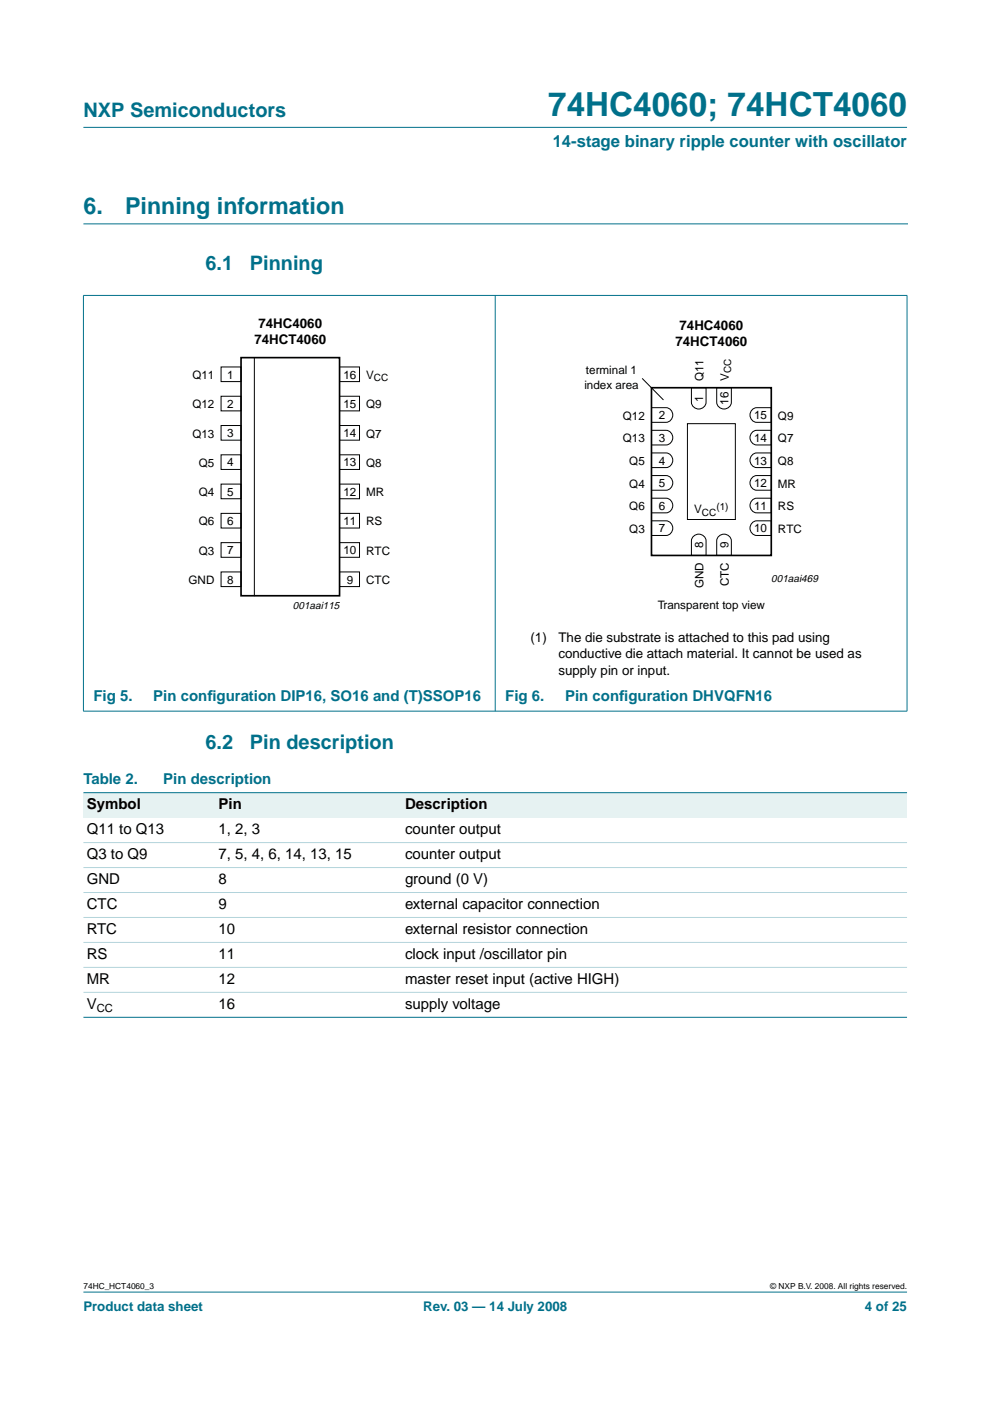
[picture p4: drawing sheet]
<svg xmlns="http://www.w3.org/2000/svg" width="210mm" height="297mm" viewBox="0 0 210 297" stroke-linecap="round" stroke-linejoin="round" font-family="sans-serif">
<defs><g id="words">
<text font-size="7.1" fill="#00708a" x="116.2" y="24.7">74HC4060; 74HCT4060</text>
<g font-size="4.9" fill="#00708a">
<text x="17.7" y="45.5">6.</text>
<text x="26.5" y="45.5">Pinning information</text>
</g>
<g font-size="4.2" fill="#00708a">
<text x="17.7" y="24.9">NXP Semiconductors</text>
<text x="43.6" y="57.3">6.1</text>
<text x="53" y="57.3">Pinning</text>
<text x="43.6" y="158.9">6.2</text>
<text x="53" y="158.9">Pin description</text>
</g>
<text font-size="3.5" fill="#00708a" x="117.2" y="31.1">14-stage binary ripple counter with oscillator</text>
<g font-size="3.2" fill="#00708a">
<text x="19.8" y="148.7">Fig 5.</text>
<text x="32.5" y="148.7">Pin conf</text>
<text x="44" y="148.7">iguration DIP16, SO16 and (T)SSOP16</text>
<text x="107.1" y="148.7">Fig 6.</text>
<text x="119.8" y="148.7">Pin conf</text>
<text x="131.3" y="148.7">iguration DHVQFN16</text>
<text x="17.7" y="166.3">Table 2.</text>
<text x="34.6" y="166.3">Pin description</text>
</g>
<g font-size="3.2">
<text x="18.4" y="171.6">Symbol</text>
<text x="46.3" y="171.6">Pin</text>
<text x="85.9" y="171.6">Description</text>
<text x="18.4" y="176.9">Q11 to Q13</text>
<text x="46.3" y="176.9">1, 2, 3</text>
<text x="85.9" y="176.9">counter output</text>
<text x="18.4" y="182.2">Q3 to Q9</text>
<text x="46.3" y="182.2">7, 5, 4, 6, 14, 13, 15</text>
<text x="85.9" y="182.2">counter output</text>
<text x="18.4" y="187.5">GND</text>
<text x="46.3" y="187.5">8</text>
<text x="85.9" y="187.5">ground (0 V)</text>
<text x="18.4" y="192.8">CTC</text>
<text x="46.3" y="192.8">9</text>
<text x="85.9" y="192.8">external capacitor connection</text>
<text x="18.4" y="198">RTC</text>
<text x="18.4" y="203.3">RS</text>
<text x="46.3" y="198">10</text>
<text x="46.3" y="203.3">11</text>
<text x="85.9" y="198">external resistor connection</text>
<text x="85.9" y="203.3">clock input /oscillator pin</text>
<text x="18.4" y="208.6">MR</text>
<text x="46.3" y="208.6">12</text>
<text x="85.9" y="208.6">master reset input (active HIGH)</text>
<text x="18.4" y="213.9">V</text>
<text x="46.3" y="213.9">16</text>
<text x="85.9" y="213.9">supply voltage</text>
</g>
<g font-size="2.8">
<text x="54.8" y="69.6">74HC4060</text>
<text x="144.1" y="70.1">74HC4060</text>
<text x="53.9" y="72.9">74HCT4060</text>
<text x="143.2" y="73.4">74HCT4060</text>
<text x="112.5" y="136.1">(1)</text>
<text x="118.4" y="136.1">The die substrate is attached to this pad using</text>
<text x="118.4" y="139.6">conductive die attach material. It cannot be used as</text>
<text x="118.4" y="143.1">supply pin or input.</text>
</g>
<g font-size="2.8" fill="#00708a">
<text x="17.7" y="278">Product data sheet</text>
<text x="89.7" y="278">Rev. 03 — 14 July 2008</text>
<text x="183.4" y="278">4 of 25</text>
</g>
<g font-size="2.5">
<text x="40.8" y="80.3">Q11</text>
<text x="48.2" y="80.3">1</text>
<text x="72.8" y="80.3">16</text>
<text x="77.6" y="80.3">V</text>
<text x="123.9" y="82.4">index area</text>
<text x="124.2" y="79.4">terminal 1</text>
<text x="149.1" y="80.8" transform="rotate(-90 149.1 80.8)">Q11</text>
<text x="154.5" y="80.8" transform="rotate(-90 154.5 80.8)">V</text>
<text x="40.8" y="86.6">Q12</text>
<text x="48.2" y="86.5">2</text>
<text x="72.8" y="86.5">15</text>
<text x="77.6" y="86.6">Q9</text>
<text x="132.1" y="89">Q12</text>
<text x="139.7" y="88.9">2</text>
<text x="149.1" y="85.1" transform="rotate(-90 149.1 85.1)">1</text>
<text x="154.4" y="85.8" transform="rotate(-90 154.4 85.8)">16</text>
<text x="159.9" y="88.9">15</text>
<text x="164.9" y="89">Q9</text>
<text x="40.8" y="92.8">Q13</text>
<text x="48.2" y="92.7">3</text>
<text x="72.8" y="92.7">14</text>
<text x="77.6" y="92.8">Q7</text>
<text x="132.1" y="93.8">Q13</text>
<text x="139.7" y="93.7">3</text>
<text x="159.9" y="93.7">14</text>
<text x="164.9" y="93.8">Q7</text>
<text x="42.2" y="99">Q5</text>
<text x="48.2" y="98.9">4</text>
<text x="72.8" y="98.9">13</text>
<text x="77.6" y="99">Q8</text>
<text x="133.4" y="98.6">Q5</text>
<text x="139.7" y="98.5">4</text>
<text x="159.9" y="98.5">13</text>
<text x="164.9" y="98.6">Q8</text>
<text x="42.2" y="105.2">Q4</text>
<text x="48.2" y="105.1">5</text>
<text x="72.8" y="105.1">12</text>
<text x="77.6" y="105.2">MR</text>
<text x="133.4" y="103.4">Q4</text>
<text x="139.7" y="103.3">5</text>
<text x="159.9" y="103.3">12</text>
<text x="164.9" y="103.4">MR</text>
<text x="42.2" y="111.4">Q6</text>
<text x="48.2" y="111.3">6</text>
<text x="72.8" y="111.3">11</text>
<text x="77.6" y="111.4">RS</text>
<text x="133.4" y="113">Q3</text>
<text x="133.4" y="108.2">Q6</text>
<text x="139.7" y="112.9">7</text>
<text x="139.7" y="108.1">6</text>
<text x="147.2" y="108.9">V</text>
<text x="159.9" y="112.9">10</text>
<text x="159.9" y="108.1">11</text>
<text x="164.9" y="113">RTC</text>
<text x="164.9" y="108.2">RS</text>
<text x="42.2" y="117.6">Q3</text>
<text x="48.2" y="117.5">7</text>
<text x="72.8" y="117.5">10</text>
<text x="77.6" y="117.6">RTC</text>
<text x="149.1" y="116.2" transform="rotate(-90 149.1 116.2)">8</text>
<text x="154.4" y="116.2" transform="rotate(-90 154.4 116.2)">9</text>
<text x="40" y="123.8">GND</text>
<text x="48.2" y="123.7">8</text>
<text x="73.6" y="123.7">9</text>
<text x="77.6" y="123.8">CTC</text>
<text x="149.1" y="124.7" transform="rotate(-90 149.1 124.7)">GND</text>
<text x="154.5" y="124.3" transform="rotate(-90 154.5 124.3)">CTC</text>
<text x="139.5" y="129.1">Transparent top view</text>
</g>
<text font-size="2.4" x="20.5" y="214.5">CC</text>
<g font-size="2.2">
<text x="163.5" y="123.4">001aai469</text>
<text x="62.1" y="129.1">001aai115</text>
</g>
<g font-size="2.1">
<text x="79.3" y="80.8">CC</text>
<text x="155" y="79.1" transform="rotate(-90 155 79.1)">CC</text>
<text x="148.8" y="109.4">CC</text>
<text x="151.9" y="108.1">(1)</text>
</g>
<g font-size="1.8">
<text x="17.7" y="273.4">74HC_HCT4060_3</text>
<text x="163.3" y="273.4">© NXP B.V. 2008. All rights reserved.</text>
</g>
</g></defs>
<g fill="#00708a" stroke="#00708a" stroke-width=".21">
<path d="M17.7 273.9h174.6z"/>
<path d="M17.7 27h174.6z"/>
<path d="M17.7 62.7v88z"/>
<path d="M105 62.6v88.2z"/>
<path d="M192.3 62.7v88z"/>
<path d="M17.6 62.6h174.8z"/>
<path d="M17.6 150.8h174.8z"/>
</g>
<path d="M17.7 47.5h174.7" fill="none" stroke="#00708a" stroke-width=".21"/>
<g fill="none" stroke="#000" stroke-width=".21">
<path d="M46.9 77.8h4.2v3.1h-4.2zM53.9 75.8v50.6M72 77.8h4.2v3.1h-4.2zM46.9 84h4.2v3.1h-4.2zM46.9 90.2h4.2v3.1h-4.2zM46.9 96.4h4.2v3.1h-4.2zM72 90.2h4.2v3.1h-4.2zM72 96.4h4.2v3.1h-4.2zM72 84h4.2v3.1h-4.2zM136.2 80.2l4.5 4.6M138.1 96h3.1a1.56 1.56 0 0 1 1.4 1.6 1.56 1.56 0 0 1-1.4 1.5h-3.1zM138.1 91.2h3.1a1.56 1.56 0 0 1 1.4 1.6 1.56 1.56 0 0 1-1.4 1.5h-3.1z"/>
<path d="M138.1 86.4h3.1a1.56 1.56 0 0 1 1.4 1.6 1.56 1.56 0 0 1-1.4 1.5h-3.1zM145.8 89.8h10.1v20.3h-10.1zM146.6 82.2h3.1v3.1a1.56 1.56 0 0 1-1.6 1.4 1.56 1.56 0 0 1-1.5-1.4zM152 82.2h3.1v3.1a1.56 1.56 0 0 1-1.6 1.4 1.56 1.56 0 0 1-1.5-1.4zM159.6 96.4l.8-.4h3.1v3.1h-3.1a1.57 1.57 0 0 1-1.3-1.1 1.57 1.57 0 0 1 .5-1.6zM159.6 91.6l.8-.4h3.1v3.1h-3.1a1.57 1.57 0 0 1-1.3-1.1 1.57 1.57 0 0 1 .5-1.6zM159.6 86.8l.8-.4h3.1v3.1h-3.1a1.57 1.57 0 0 1-1.3-1.1 1.57 1.57 0 0 1 .5-1.6zM46.9 102.6h4.2v3.1h-4.2zM46.9 108.8h4.2v3.2h-4.2zM46.9 115.1h4.2v3.1h-4.2zM72 115.1h4.2v3.1h-4.2zM72 102.6h4.2v3.1h-4.2z"/>
<path d="M72 108.8h4.2v3.2h-4.2zM138.1 110.4h3.1a1.56 1.56 0 0 1 1.4 1.6 1.56 1.56 0 0 1-1.4 1.5h-3.1zM138.1 105.6h3.1a1.56 1.56 0 0 1 1.4 1.6 1.56 1.56 0 0 1-1.4 1.5h-3.1zM138.1 100.8h3.1a1.56 1.56 0 0 1 1.4 1.6 1.56 1.56 0 0 1-1.4 1.5h-3.1zM146.9 113.8a1.57 1.57 0 0 1 1.7-.5 1.57 1.57 0 0 1 1.1 1.4v3.1h-3.1v-3.1zM152.3 113.8a1.57 1.57 0 0 1 1.7-.5 1.57 1.57 0 0 1 1.1 1.4v3.1h-3.1v-3.1zM159.6 110.7l.8-.3h3.1v3.1h-3.1a1.57 1.57 0 0 1-1.3-1.1 1.57 1.57 0 0 1 .5-1.7zM159.6 106l.8-.4h3.1v3.1h-3.1a1.57 1.57 0 0 1-1.3-1.1 1.57 1.57 0 0 1 .5-1.6zM159.6 101.2l.8-.4h3.1v3.1h-3.1a1.57 1.57 0 0 1-1.3-1.1 1.57 1.57 0 0 1 .5-1.6zM46.9 121.3h4.2v3.1h-4.2zM72 121.3h4.2v3.1h-4.2z"/>
</g>
<path d="M51.1 75.8h20.9v50.5h-20.9zM138.1 82.2h25.4v35.6h-25.4z" fill="none" stroke="#000" stroke-width=".35"/>
<g fill="#e6f2f2">
<path d="M17.7 168.1h27.9v5.3h-27.9z" fill-rule="evenodd"/>
<path d="M45.6 168.1h39.6v5.3h-39.6z" fill-rule="evenodd"/>
<path d="M85.2 168.1h107.1v5.3h-107.1z" fill-rule="evenodd"/>
</g>
<g fill="#00708a" stroke="#00708a" stroke-width=".21">
<path d="M17.7 168.1h174.6z"/>
<path d="M17.7 215.7h174.6z"/>
</g>
<g fill="#b3d4db" stroke="#b3d4db" stroke-width=".21">
<path d="M17.7 178.6h174.6z"/>
<path d="M17.7 183.9h174.6z"/>
<path d="M17.7 189.2h174.6z"/>
<path d="M17.7 194.5h174.6z"/>
<path d="M17.7 199.8h174.6z"/>
<path d="M17.7 205.1h174.6z"/>
<path d="M17.7 210.4h174.6z"/>
</g>
<use href="#words"/>
</svg>
